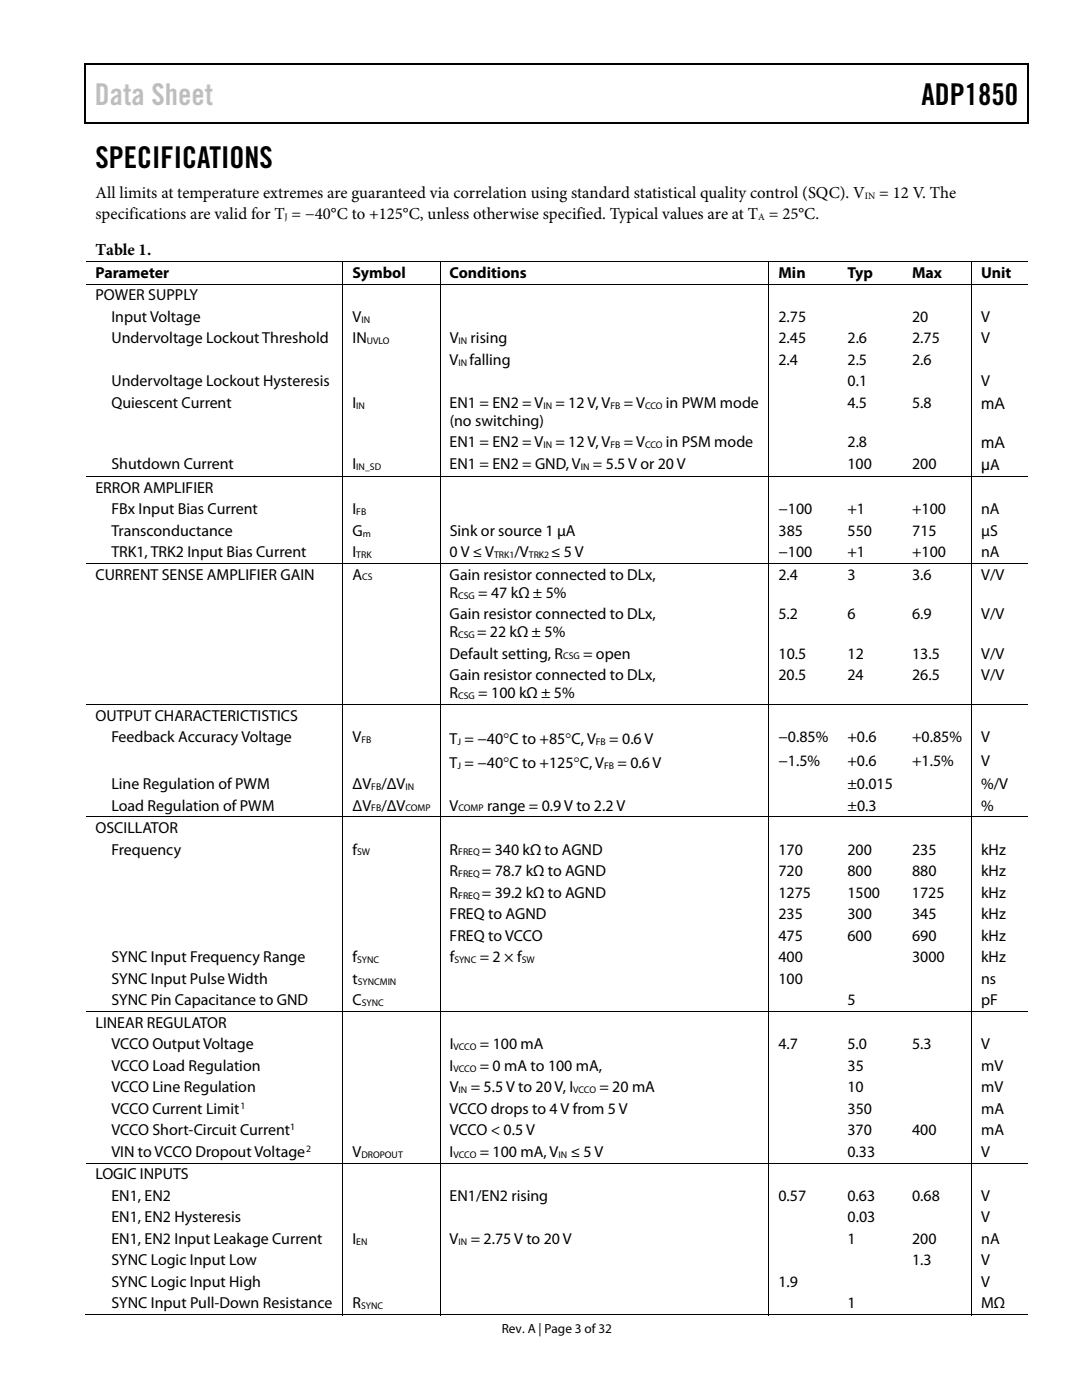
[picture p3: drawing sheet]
<svg xmlns="http://www.w3.org/2000/svg" width="216mm" height="279mm" viewBox="0 0 216 279" stroke-linecap="round" stroke-linejoin="round" font-family="sans-serif">
<defs><g id="words">
<text font-size="6" fill="#c0c0c0" x="18.9" y="21">Data Sheet</text>
<g font-size="6">
<text x="183.9" y="21">ADP1850</text>
<text x="19" y="33.6">SPECIFICATIONS</text>
</g>
<g font-size="3.3">
<text x="19" y="39.5">All limits at temperature extremes are guaranteed via correlation using standard statistical quality control (SQC). V</text>
<text x="175.5" y="39.5">= 12 V. The</text>
<text x="19" y="43.8">specifications are valid for T = −40°C to +125°C, unless otherwise specified. Typical values are at T = 25°C.</text>
<text x="19.1" y="50.9">Table 1.</text>
</g>
<g font-size="3.2">
<text x="19" y="55.5">Parameter</text>
<text x="19" y="59.9">POWER SUPPLY</text>
<text x="70.3" y="55.5">Symbol</text>
<text x="89.7" y="55.5">Conditions</text>
<text x="155.3" y="55.5">Min</text>
<text x="169.1" y="55.5">Typ</text>
<text x="182" y="55.5">Max</text>
<text x="195.8" y="55.5">Unit</text>
<text x="22.2" y="64.2">Input Voltage</text>
<text x="70.3" y="64.2">V</text>
<text x="155.3" y="64.2">2.75</text>
<text x="182" y="64.2">20</text>
<text x="195.8" y="64.2">V</text>
<text x="22.2" y="68.5">Undervoltage Lockout Threshold</text>
<text x="70.4" y="68.5">IN</text>
<text x="89.7" y="68.5">V</text>
<text x="93.9" y="68.5">rising</text>
<text x="155.3" y="68.5">2.45</text>
<text x="169.1" y="68.5">2.6</text>
<text x="182" y="68.5">2.75</text>
<text x="195.8" y="68.5">V</text>
<text x="22.2" y="77.1">Undervoltage Lockout Hysteresis</text>
<text x="89.7" y="72.8">V falling</text>
<text x="155.3" y="72.8">2.4</text>
<text x="169.1" y="72.8">2.5</text>
<text x="169.1" y="77.1">0.1</text>
<text x="182" y="72.8">2.6</text>
<text x="195.8" y="77.1">V</text>
<text x="22.2" y="81.4">Quiescent Current</text>
<text x="70.4" y="81.4">I</text>
<text x="89.7" y="81.4">EN1 = EN2 = V</text>
<text x="110.8" y="81.4">= 12 V, V</text>
<text x="124.5" y="81.4">= V</text>
<text x="132.9" y="81.4">in PWM mode</text>
<text x="169.1" y="81.4">4.5</text>
<text x="182" y="81.4">5.8</text>
<text x="195.8" y="81.6">mA</text>
<text x="89.7" y="89.3">EN1 = EN2 = V</text>
<text x="89.7" y="85">(no switching)</text>
<text x="110.8" y="89.3">= 12 V, V</text>
<text x="124.5" y="89.3">= V</text>
<text x="132.9" y="89.3">in PSM mode</text>
<text x="169.1" y="89.3">2.8</text>
<text x="195.8" y="89.5">mA</text>
<text x="22.2" y="93.7">Shutdown Current</text>
<text x="70.4" y="93.7">I</text>
<text x="89.7" y="93.7">EN1 = EN2 = GND, V</text>
<text x="118.3" y="93.7">= 5.5 V or 20 V</text>
<text x="169.1" y="93.7">100</text>
<text x="182" y="93.7">200</text>
<text x="195.8" y="93.9">µA</text>
<text x="19" y="98.3">ERROR AMPLIFIER</text>
<text x="22.2" y="102.6">FBx Input Bias Current</text>
<text x="22.2" y="106.9">Transconductance</text>
<text x="70.3" y="106.9">G</text>
<text x="70.4" y="102.6">I</text>
<text x="89.7" y="106.9">Sink or source 1 μA</text>
<text x="155.3" y="102.6">−100</text>
<text x="155.4" y="106.9">385</text>
<text x="169.1" y="102.6">+1</text>
<text x="169.1" y="106.9">550</text>
<text x="182" y="102.6">+100</text>
<text x="182" y="106.9">715</text>
<text x="195.8" y="102.6">nA</text>
<text x="195.8" y="106.9">μS</text>
<text x="22.2" y="111.2">TRK1, TRK2 Input Bias Current</text>
<text x="70.4" y="111.2">I</text>
<text x="89.7" y="111.2">0 V ≤ V</text>
<text x="102.7" y="111.2">/V</text>
<text x="110" y="111.2">≤ 5 V</text>
<text x="155.3" y="111.2">−100</text>
<text x="169.1" y="111.2">+1</text>
<text x="182" y="111.2">+100</text>
<text x="195.8" y="111.2">nA</text>
<text x="19" y="115.7">CURRENT SENSE AMPLIFIER GAIN</text>
<text x="70.3" y="115.7">A</text>
<text x="89.7" y="115.7">Gain resistor connected to DLx,</text>
<text x="89.7" y="119.3">R</text>
<text x="95.4" y="119.3">= 47 kΩ ± 5%</text>
<text x="155.3" y="115.7">2.4</text>
<text x="169.1" y="115.7">3</text>
<text x="182" y="115.7">3.6</text>
<text x="195.8" y="115.7">V/V</text>
<text x="89.7" y="123.6">Gain resistor connected to DLx,</text>
<text x="155.3" y="123.6">5.2</text>
<text x="169.1" y="123.6">6</text>
<text x="182" y="123.6">6.9</text>
<text x="195.8" y="123.6">V/V</text>
<text x="89.7" y="127.2">R</text>
<text x="89.7" y="131.4">Default setting, R</text>
<text x="95.2" y="127.2">= 22 kΩ ± 5%</text>
<text x="116.4" y="131.4">= open</text>
<text x="155.3" y="131.4">10.5</text>
<text x="169.1" y="131.4">12</text>
<text x="182" y="131.4">13.5</text>
<text x="195.8" y="131.4">V/V</text>
<text x="89.7" y="135.8">Gain resistor connected to DLx,</text>
<text x="155.3" y="135.7">20.5</text>
<text x="169.1" y="135.7">24</text>
<text x="182" y="135.7">26.5</text>
<text x="195.8" y="135.7">V/V</text>
<text x="19" y="143.8">OUTPUT CHARACTERICTISTICS</text>
<text x="89.7" y="139.3">R</text>
<text x="95.4" y="139.3">= 100 kΩ ± 5%</text>
<text x="22.2" y="148.1">Feedback Accuracy Voltage</text>
<text x="70.3" y="148.1">V</text>
<text x="89.7" y="148.5">T = −40°C to +85°C, V</text>
<text x="121.6" y="148.5">= 0.6 V</text>
<text x="155.3" y="148.1">−0.85%</text>
<text x="169.1" y="148.1">+0.6</text>
<text x="182" y="148.1">+0.85%</text>
<text x="195.8" y="148.1">V</text>
<text x="89.7" y="153.2">T = −40°C to +125°C, V</text>
<text x="123.2" y="153.2">= 0.6 V</text>
<text x="155.3" y="152.8">−1.5%</text>
<text x="169.1" y="152.8">+0.6</text>
<text x="182" y="152.8">+1.5%</text>
<text x="195.8" y="152.8">V</text>
<text x="22.2" y="157.5">Line Regulation of PWM</text>
<text x="22.2" y="161.8">Load Regulation of PWM</text>
<text x="70.3" y="161.8">ΔV /ΔV</text>
<text x="70.3" y="157.5">ΔV /ΔV</text>
<text x="89.7" y="161.8">V</text>
<text x="97.2" y="161.8">range = 0.9 V to 2.2 V</text>
<text x="169.1" y="157.5">±0.015</text>
<text x="169.1" y="161.8">±0.3</text>
<text x="195.8" y="157.5">%/V</text>
<text x="195.8" y="161.8">%</text>
<text x="19" y="166.2">OSCILLATOR</text>
<text x="22.2" y="170.6">Frequency</text>
<text x="70.3" y="170.6">f</text>
<text x="89.7" y="170.6">R</text>
<text x="96.1" y="170.6">= 340 kΩ to AGND</text>
<text x="155.3" y="170.6">170</text>
<text x="169.1" y="170.6">200</text>
<text x="182" y="170.6">235</text>
<text x="195.8" y="170.6">kHz</text>
<text x="89.7" y="174.9">R</text>
<text x="89.7" y="179.2">R</text>
<text x="96.1" y="174.9">= 78.7 kΩ to AGND</text>
<text x="96.1" y="179.2">= 39.2 kΩ to AGND</text>
<text x="155.3" y="174.9">720</text>
<text x="155.3" y="179.2">1275</text>
<text x="169.1" y="179.2">1500</text>
<text x="169.1" y="174.9">800</text>
<text x="182" y="179.2">1725</text>
<text x="182" y="174.9">880</text>
<text x="195.7" y="179.2">kHz</text>
<text x="195.8" y="174.9">kHz</text>
<text x="89.7" y="183.5">FREQ to AGND</text>
<text x="155.3" y="183.5">235</text>
<text x="169.1" y="183.5">300</text>
<text x="182" y="183.5">345</text>
<text x="195.8" y="183.5">kHz</text>
<text x="89.7" y="187.7">FREQ to VCCO</text>
<text x="155.3" y="187.7">475</text>
<text x="169.1" y="187.7">600</text>
<text x="182" y="187.7">690</text>
<text x="195.8" y="187.7">kHz</text>
<text x="22.2" y="192">SYNC Input Frequency Range</text>
<text x="22.2" y="196.3">SYNC Input Pulse Width</text>
<text x="70.3" y="192">f</text>
<text x="70.3" y="196.3">t</text>
<text x="89.7" y="192">f</text>
<text x="95.7" y="192">= 2 × f</text>
<text x="155.3" y="192">400</text>
<text x="155.3" y="196.3">100</text>
<text x="182" y="192">3000</text>
<text x="195.8" y="192">kHz</text>
<text x="195.8" y="196.3">ns</text>
<text x="22.2" y="200.6">SYNC Pin Capacitance to GND</text>
<text x="70.4" y="200.6">C</text>
<text x="169.1" y="200.6">5</text>
<text x="195.8" y="200.6">pF</text>
<text x="19" y="205.1">LINEAR REGULATOR</text>
<text x="22.2" y="209.4">VCCO Output Voltage</text>
<text x="89.7" y="209.4">I</text>
<text x="95.7" y="209.4">= 100 mA</text>
<text x="155.3" y="209.4">4.7</text>
<text x="169.1" y="209.4">5.0</text>
<text x="182" y="209.4">5.3</text>
<text x="195.8" y="209.4">V</text>
<text x="22.2" y="213.7">VCCO Load Regulation</text>
<text x="89.7" y="213.7">I</text>
<text x="95.7" y="213.7">= 0 mA to 100 mA,</text>
<text x="169.1" y="213.7">35</text>
<text x="195.8" y="213.7">mV</text>
<text x="22.2" y="218">VCCO Line Regulation</text>
<text x="89.7" y="218">V</text>
<text x="93.9" y="218">= 5.5 V to 20 V, I</text>
<text x="119.6" y="218">= 20 mA</text>
<text x="169.1" y="218">10</text>
<text x="195.8" y="218">mV</text>
<text x="22.2" y="222.3">VCCO Current Limit</text>
<text x="22.2" y="226.6">VCCO Short-Circuit Current</text>
<text x="89.7" y="222.3">VCCO drops to 4 V from 5 V</text>
<text x="89.7" y="226.6">VCCO &lt; 0.5 V</text>
<text x="169.1" y="226.6">370</text>
<text x="169.1" y="222.3">350</text>
<text x="182" y="226.6">400</text>
<text x="195.8" y="226.6">mA</text>
<text x="195.8" y="222.3">mA</text>
<text x="22.2" y="230.9">VIN to VCCO Dropout Voltage</text>
<text x="70.3" y="230.9">V</text>
<text x="89.7" y="230.9">I</text>
<text x="95.7" y="230.9">= 100 mA, V</text>
<text x="113.9" y="230.9">≤ 5 V</text>
<text x="169.1" y="230.9">0.33</text>
<text x="195.8" y="230.9">V</text>
<text x="19" y="235.4">LOGIC INPUTS</text>
<text x="22.2" y="239.6">EN1, EN2</text>
<text x="89.7" y="239.6">EN1/EN2 rising</text>
<text x="155.3" y="239.6">0.57</text>
<text x="169.1" y="239.6">0.63</text>
<text x="182" y="239.6">0.68</text>
<text x="195.8" y="239.6">V</text>
<text x="22.2" y="243.9">EN1, EN2 Hysteresis</text>
<text x="169.1" y="243.9">0.03</text>
<text x="195.8" y="243.9">V</text>
<text x="22.2" y="248.2">EN1, EN2 Input Leakage Current</text>
<text x="70.3" y="248.2">I</text>
<text x="89.7" y="248.2">V</text>
<text x="93.9" y="248.2">= 2.75 V to 20 V</text>
<text x="169.1" y="248.2">1</text>
<text x="182" y="248.2">200</text>
<text x="195.8" y="248.2">nA</text>
<text x="22.2" y="252.5">SYNC Logic Input Low</text>
<text x="22.2" y="256.8">SYNC Logic Input High</text>
<text x="155.3" y="256.8">1.9</text>
<text x="182" y="252.5">1.3</text>
<text x="195.8" y="252.5">V</text>
<text x="195.8" y="256.8">V</text>
<text x="22.2" y="261.1">SYNC Input Pull-Down Resistance</text>
<text x="70.4" y="261.1">R</text>
<text x="169.1" y="261.1">1</text>
<text x="195.8" y="261.1">MΩ</text>
</g>
<text font-size="2.6" x="100.1" y="266">Rev. A | Page 3 of 32</text>
<g font-size="1.9">
<text x="172.6" y="39.7">IN</text>
<text x="56.8" y="44">J</text>
<text x="151.3" y="44">A</text>
<text x="72.1" y="64.4">IN</text>
<text x="73.2" y="68.7">UVLO</text>
<text x="91.5" y="68.7">IN</text>
<text x="91.5" y="73">IN</text>
<text x="71.1" y="81.6">IN</text>
<text x="108.4" y="81.6">IN</text>
<text x="121.8" y="81.6">FB</text>
<text x="128.7" y="81.6">CCO</text>
<text x="108.4" y="89.5">IN</text>
<text x="121.8" y="89.5">FB</text>
<text x="128.7" y="89.5">CCO</text>
<text x="71.1" y="93.8">IN_SD</text>
<text x="115.9" y="93.8">IN</text>
<text x="71.1" y="102.8">FB</text>
<text x="72.4" y="107.1">m</text>
<text x="71.1" y="111.4">TRK</text>
<text x="98.6" y="111.4">TRK1</text>
<text x="105.5" y="111.4">TRK2</text>
<text x="72.3" y="115.8">CS</text>
<text x="91.4" y="119.4">CSG</text>
<text x="91.4" y="127.3">CSG</text>
<text x="112.4" y="131.6">CSG</text>
<text x="91.4" y="139.5">CSG</text>
<text x="72.1" y="148.3">FB</text>
<text x="91.3" y="148.7">J</text>
<text x="118.9" y="148.7">FB</text>
<text x="91.3" y="153.4">J</text>
<text x="120.5" y="153.4">FB</text>
<text x="74.1" y="157.6">FB</text>
<text x="74.1" y="161.9">FB</text>
<text x="80.9" y="157.6">IN</text>
<text x="80.9" y="161.9">COMP</text>
<text x="91.5" y="161.9">COMP</text>
<text x="71.3" y="170.7">SW</text>
<text x="91.4" y="170.7">FREQ</text>
<text x="91.4" y="175">FREQ</text>
<text x="91.4" y="179.3">FREQ</text>
<text x="71.3" y="192.2">SYNC</text>
<text x="71.4" y="196.5">SYNCMIN</text>
<text x="90.7" y="192.2">SYNC</text>
<text x="104.1" y="192.2">SW</text>
<text x="72.2" y="200.8">SYNC</text>
<text x="90.5" y="209.6">VCCO</text>
<text x="90.5" y="213.9">VCCO</text>
<text x="48" y="221.2">1</text>
<text x="91.5" y="218.2">IN</text>
<text x="114.4" y="218.2">VCCO</text>
<text x="57.9" y="225.5">1</text>
<text x="61.1" y="229.8">2</text>
<text x="72.1" y="231.1">DROPOUT</text>
<text x="90.5" y="231.1">VCCO</text>
<text x="111.4" y="231.1">IN</text>
<text x="71.1" y="248.4">EN</text>
<text x="91.5" y="248.4">IN</text>
<text x="72.1" y="261.3">SYNC</text>
</g>
</g></defs>
<path d="M16.9 12.7h.2v1h-.2zM205.1 12.7h.2v1h-.2zM205.1 12.7h.2v.3h-.2zM82.3 24.4h.2v.3h-.2zM205.1 24.4h.2v.3h-.2z" fill="#000"/>
<path d="M16.9 12.8h188.2M17 13.7v11M205.2 13.7v11M205.1 24.5h-188.2" fill="none" stroke="#000" stroke-width=".25"/>
<g fill="none" stroke="#000" stroke-width=".2">
<path d="M17.1 52.2h187.9M17.1 56.7h187.9M68.4 52.3v4.3M68.4 56.8v38.2M87.8 52.3v4.3M87.8 56.8v38.2M153.4 52.3v4.3M153.4 56.8v38.2M193.9 52.3v4.3M193.9 56.8v38.2M17.1 95.1h187.9M68.4 95.2v17.2"/>
<path d="M87.8 95.2v17.2M153.4 95.2v17.2M193.9 95.2v17.2M17.1 112.5h187.9M68.4 112.6v27.9M87.8 112.6v27.9M153.4 112.6v27.9M193.9 112.6v27.9M17.1 140.6h187.9M68.4 140.7v22.3M87.8 140.7v22.3M153.4 140.7v22.3"/>
<path d="M193.9 140.7v22.3M17.1 163h187.9M68.4 163.1v38.7M87.8 163.1v38.7M153.4 163.1v38.7M193.9 163.1v38.7M17.1 201.9h187.9M68.4 202v30.1M87.8 202v30.1M153.4 202v30.1M193.9 202v30.1M17.1 232.2h187.9"/>
<path d="M68.4 232.2v30.3M87.8 232.2v30.3M153.4 232.2v30.3M193.9 232.2v30.3M16.9 262.4h51.4M68.5 262.4h19.2M87.9 262.4h65.4M153.5 262.4h40.3M194 262.4h11.1"/>
</g>
<use href="#words"/>
</svg>
